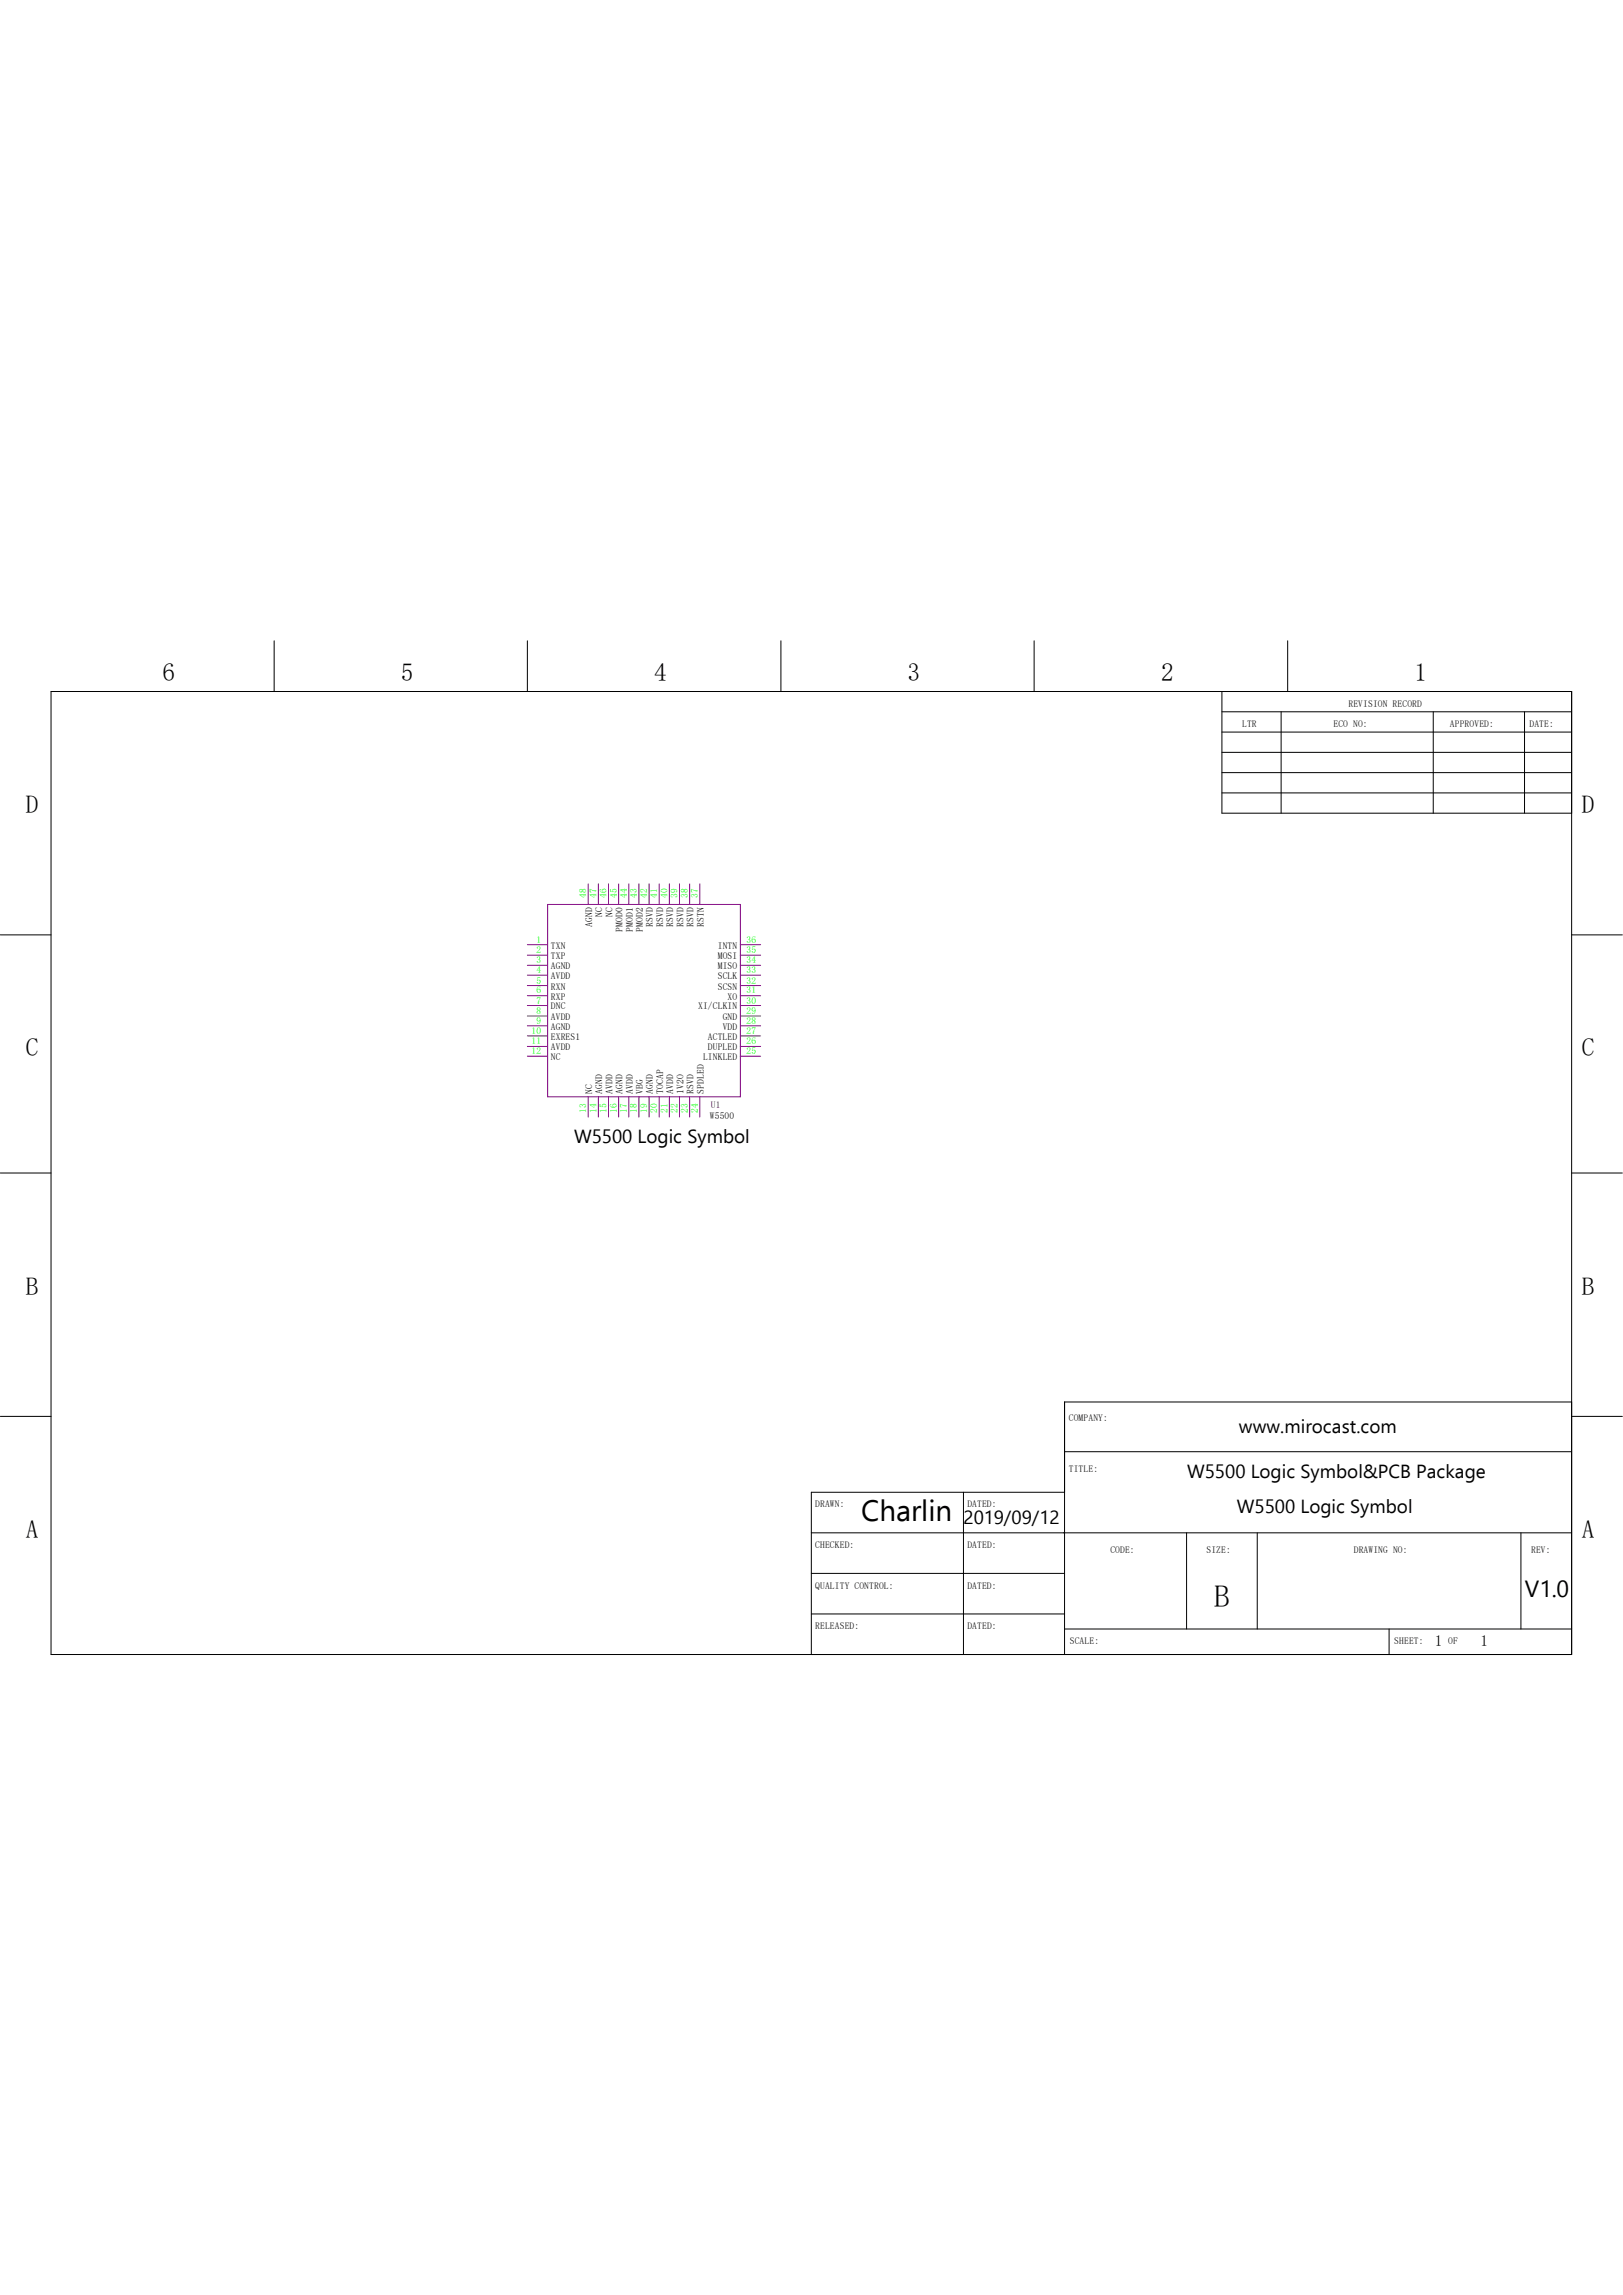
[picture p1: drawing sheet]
<svg xmlns="http://www.w3.org/2000/svg" width="210mm" height="297mm" viewBox="0 0 210 297" stroke-linecap="round" stroke-linejoin="round" font-family="sans-serif">
<defs><g id="words">
<text font-size="4" x="157.1" y="208">B</text>
<text font-size="3.8" x="111.4" y="196.9">Charlin</text>
<g font-size="3.3">
<text x="21" y="88.2">6</text>
<text x="51.9" y="88.2">5</text>
<text x="84.7" y="88.2">4</text>
<text x="117.4" y="88.2">3</text>
<text x="150.2" y="88.2">2</text>
<text x="183" y="88.2">1</text>
<text x="3.3" y="105.2">D</text>
<text x="204.7" y="105.2">D</text>
<text x="3.3" y="136.7">C</text>
<text x="204.7" y="136.7">C</text>
<text x="3.3" y="167.6">B</text>
<text x="204.7" y="167.6">B</text>
<text x="3.3" y="199">A</text>
<text x="204.7" y="199">A</text>
</g>
<text font-size="3" x="197.3" y="206.7">V1.0</text>
<g font-size="2.5">
<text x="74.3" y="147.9">W5500 Logic Symbol</text>
<text x="160.3" y="185.5">www.mirocast.com</text>
<text x="153.6" y="191.3">W5500 Logic Symbol&amp;PCB Package</text>
<text x="124.7" y="197.3">2019/09/12</text>
<text x="160.1" y="195.7">W5500 Logic Symbol</text>
</g>
<g font-size="2">
<text x="185.7" y="213">1</text>
<text x="191.6" y="213">1</text>
</g>
<g font-size="1.2">
<text x="160.7" y="94.1">LTR</text>
<text x="172.6" y="94.1">ECO NO:</text>
<text x="174.5" y="91.5">REVISION RECORD</text>
<text x="187.6" y="94.1">APPROVED:</text>
<text x="197.9" y="94.1">DATE:</text>
<text x="76.6" y="120" transform="rotate(-90 76.6 120)">AGND</text>
<text x="77.9" y="118.7" transform="rotate(-90 77.9 118.7)">NC</text>
<text x="79.2" y="118.7" transform="rotate(-90 79.2 118.7)">NC</text>
<text x="84.5" y="120" transform="rotate(-90 84.5 120)">RSVD</text>
<text x="85.8" y="120" transform="rotate(-90 85.8 120)">RSVD</text>
<text x="87.1" y="120" transform="rotate(-90 87.1 120)">RSVD</text>
<text x="88.4" y="120" transform="rotate(-90 88.4 120)">RSVD</text>
<text x="89.7" y="120" transform="rotate(-90 89.7 120)">RSVD</text>
<text x="91.1" y="120" transform="rotate(-90 91.1 120)">RSTN</text>
<text x="71.3" y="122.8">TXN</text>
<text x="71.3" y="124.1">TXP</text>
<text x="71.3" y="125.4">AGND</text>
<text x="80.6" y="120.6" transform="rotate(-90 80.6 120.6)">PMOD0</text>
<text x="81.9" y="120.6" transform="rotate(-90 81.9 120.6)">PMOD1</text>
<text x="83.2" y="120.6" transform="rotate(-90 83.2 120.6)">PMOD2</text>
<text x="92.9" y="125.4">MISO</text>
<text x="92.9" y="124.1">MOSI</text>
<text x="92.9" y="122.8">INTN</text>
<text x="71.3" y="126.7">AVDD</text>
<text x="71.3" y="128.1">RXN</text>
<text x="71.3" y="129.4">RXP</text>
<text x="71.3" y="130.6">DNC</text>
<text x="71.3" y="132">AVDD</text>
<text x="90.3" y="130.6">XI/CLKIN</text>
<text x="92.9" y="128.1">SCSN</text>
<text x="92.9" y="126.7">SCLK</text>
<text x="93.5" y="132">GND</text>
<text x="94.1" y="129.4">XO</text>
<text x="71.3" y="133.3">AGND</text>
<text x="71.3" y="134.6">EXRES1</text>
<text x="71.3" y="135.9">AVDD</text>
<text x="71.3" y="137.2">NC</text>
<text x="91" y="137.2">LINKLED</text>
<text x="91.6" y="135.9">DUPLED</text>
<text x="91.6" y="134.6">ACTLED</text>
<text x="93.5" y="133.3">VDD</text>
<text x="76.6" y="141.6" transform="rotate(-90 76.6 141.6)">NC</text>
<text x="77.9" y="141.6" transform="rotate(-90 77.9 141.6)">AGND</text>
<text x="79.2" y="141.6" transform="rotate(-90 79.2 141.6)">AVDD</text>
<text x="80.6" y="141.6" transform="rotate(-90 80.6 141.6)">AGND</text>
<text x="81.9" y="141.6" transform="rotate(-90 81.9 141.6)">AVDD</text>
<text x="83.2" y="141.6" transform="rotate(-90 83.2 141.6)">VBG</text>
<text x="84.5" y="141.6" transform="rotate(-90 84.5 141.6)">AGND</text>
<text x="85.8" y="141.6" transform="rotate(-90 85.8 141.6)">TOCAP</text>
<text x="87.1" y="141.6" transform="rotate(-90 87.1 141.6)">AVDD</text>
<text x="88.4" y="141.6" transform="rotate(-90 88.4 141.6)">1V2O</text>
<text x="89.7" y="141.6" transform="rotate(-90 89.7 141.6)">RSVD</text>
<text x="91.1" y="141.6" transform="rotate(-90 91.1 141.6)">SPDLED</text>
<text x="91.9" y="144.9">W5500</text>
<text x="138.3" y="183.9">COMPANY:</text>
<text x="138.3" y="190.5">TITLE:</text>
<text x="105.5" y="195.1">DRAWN:</text>
<text x="125.2" y="195.1">DATED:</text>
<text x="105.5" y="200.3">CHECKED:</text>
<text x="125.2" y="200.3">DATED:</text>
<text x="143.7" y="201">CODE:</text>
<text x="156.1" y="201">SIZE:</text>
<text x="175.2" y="201">DRAWING NO:</text>
<text x="198.1" y="201">REV:</text>
<text x="105.5" y="205.6">QUALITY CONTROL:</text>
<text x="125.2" y="205.6">DATED:</text>
<text x="105.5" y="210.8">RELEASED:</text>
<text x="125.2" y="210.8">DATED:</text>
<text x="138.4" y="212.8">SCALE:</text>
<text x="180.4" y="212.8">SHEET:</text>
<text x="187.4" y="212.8">OF</text>
</g>
<g font-size="1.2" fill="#0f0">
<text x="75.9" y="116.2" transform="rotate(-90 75.9 116.2)">48</text>
<text x="77.2" y="116.2" transform="rotate(-90 77.2 116.2)">47</text>
<text x="78.5" y="116.2" transform="rotate(-90 78.5 116.2)">46</text>
<text x="79.8" y="116.2" transform="rotate(-90 79.8 116.2)">45</text>
<text x="81.1" y="116.2" transform="rotate(-90 81.1 116.2)">44</text>
<text x="82.4" y="116.2" transform="rotate(-90 82.4 116.2)">43</text>
<text x="83.7" y="116.2" transform="rotate(-90 83.7 116.2)">42</text>
<text x="85" y="116.2" transform="rotate(-90 85 116.2)">41</text>
<text x="86.4" y="116.2" transform="rotate(-90 86.4 116.2)">40</text>
<text x="87.7" y="116.2" transform="rotate(-90 87.7 116.2)">39</text>
<text x="89" y="116.2" transform="rotate(-90 89 116.2)">38</text>
<text x="90.3" y="116.2" transform="rotate(-90 90.3 116.2)">37</text>
<text x="69.4" y="122">1</text>
<text x="69.4" y="123.4">2</text>
<text x="69.4" y="124.6">3</text>
<text x="69.4" y="125.9">4</text>
<text x="96.6" y="125.9">33</text>
<text x="96.6" y="124.6">34</text>
<text x="96.6" y="123.4">35</text>
<text x="96.6" y="122">36</text>
<text x="69.4" y="127.3">5</text>
<text x="69.4" y="128.6">6</text>
<text x="69.4" y="129.9">7</text>
<text x="69.4" y="131.2">8</text>
<text x="96.6" y="131.2">29</text>
<text x="96.6" y="129.9">30</text>
<text x="96.6" y="128.6">31</text>
<text x="96.6" y="127.3">32</text>
<text x="68.8" y="133.8">10</text>
<text x="68.8" y="135.1">11</text>
<text x="68.8" y="136.4">12</text>
<text x="69.4" y="132.5">9</text>
<text x="96.6" y="136.4">25</text>
<text x="96.6" y="135.1">26</text>
<text x="96.6" y="133.8">27</text>
<text x="96.6" y="132.5">28</text>
<text x="75.9" y="144" transform="rotate(-90 75.9 144)">13</text>
<text x="77.2" y="144" transform="rotate(-90 77.2 144)">14</text>
<text x="78.5" y="144" transform="rotate(-90 78.5 144)">15</text>
<text x="79.8" y="144" transform="rotate(-90 79.8 144)">16</text>
<text x="81.1" y="144" transform="rotate(-90 81.1 144)">17</text>
<text x="82.4" y="144" transform="rotate(-90 82.4 144)">18</text>
<text x="83.7" y="144" transform="rotate(-90 83.7 144)">19</text>
<text x="85" y="144" transform="rotate(-90 85 144)">20</text>
<text x="86.4" y="144" transform="rotate(-90 86.4 144)">21</text>
<text x="87.7" y="144" transform="rotate(-90 87.7 144)">22</text>
<text x="89" y="144" transform="rotate(-90 89 144)">23</text>
<text x="90.3" y="144" transform="rotate(-90 90.3 144)">24</text>
</g>
<text font-size="1.2" fill="#000080" x="92" y="143.4">U1</text>
</g></defs>
<g fill="none" stroke="#800080" stroke-width=".13">
<path d="M70.9 117.1h24.9v24.8h-24.9zM76.1 114.4v2.7M77.4 114.4v2.7M78.7 114.4v2.7M80.1 114.4v2.7M81.4 114.4v2.7M82.7 114.4v2.7M84 114.4v2.7M85.3 114.4v2.7M86.6 114.4v2.7M87.9 114.4v2.7M89.2 114.4v2.7"/>
<path d="M90.6 114.4v2.7M68.2 122.3h2.7M68.2 123.6h2.7M68.2 124.9h2.7M68.2 126.2h2.7M68.2 127.6h2.7M68.2 128.9h2.7M68.2 130.1h2.7M68.2 131.5h2.7M68.2 132.8h2.7M68.2 134.1h2.7M68.2 135.4h2.7"/>
<path d="M68.2 136.7h2.7M95.8 122.3h2.6M95.8 123.6h2.6M95.8 124.9h2.6M95.8 126.2h2.6M95.8 127.6h2.6M95.8 128.9h2.6M95.8 130.1h2.6M95.8 131.5h2.6M95.8 132.8h2.6M95.8 134.1h2.6M95.8 135.4h2.6"/>
<path d="M95.8 136.7h2.6M76.1 141.9v2.7M77.4 141.9v2.7M78.7 141.9v2.7M80.1 141.9v2.7M81.4 141.9v2.7M82.7 141.9v2.7M84 141.9v2.7M85.3 141.9v2.7M86.6 141.9v2.7M87.9 141.9v2.7M89.2 141.9v2.7"/>
<path d="M90.6 141.9v2.7"/>
</g>
<g fill="none" stroke="#000" stroke-width=".13">
<path d="M6.6 89.5h196.8v124.6h-196.8zM35.5 82.9v6.6M68.2 82.9v6.6M101 82.9v6.6M133.8 82.9v6.6M158.1 92.1h45.3M158.1 94.7h45.3M158.1 100h45.3M158.1 89.5v15.7h45.3M158.1 97.4h45.3M165.8 92.1v13.1M166.6 82.9v6.6"/>
<path d="M185.5 92.1v13.1M197.3 92.1v13.1M158.1 102.6h45.3M0 121h6.6M203.4 121h6.5M0 151.8h6.6M203.4 151.8h6.5M0 183.3h6.6M105 198.4h98.4M124.7 193.1v21M137.8 187.9h65.6M137.8 193.1h-32.8v21"/>
<path d="M153.5 198.4v12.4M162.7 198.4v12.4M196.8 198.4v12.4M203.4 181.4h-65.6v32.7M203.4 183.3h6.5M105 203.6h32.8M105 208.9h32.8M137.8 210.8h65.6M179.7 210.8v3.3"/>
</g>
<use href="#words"/>
</svg>
